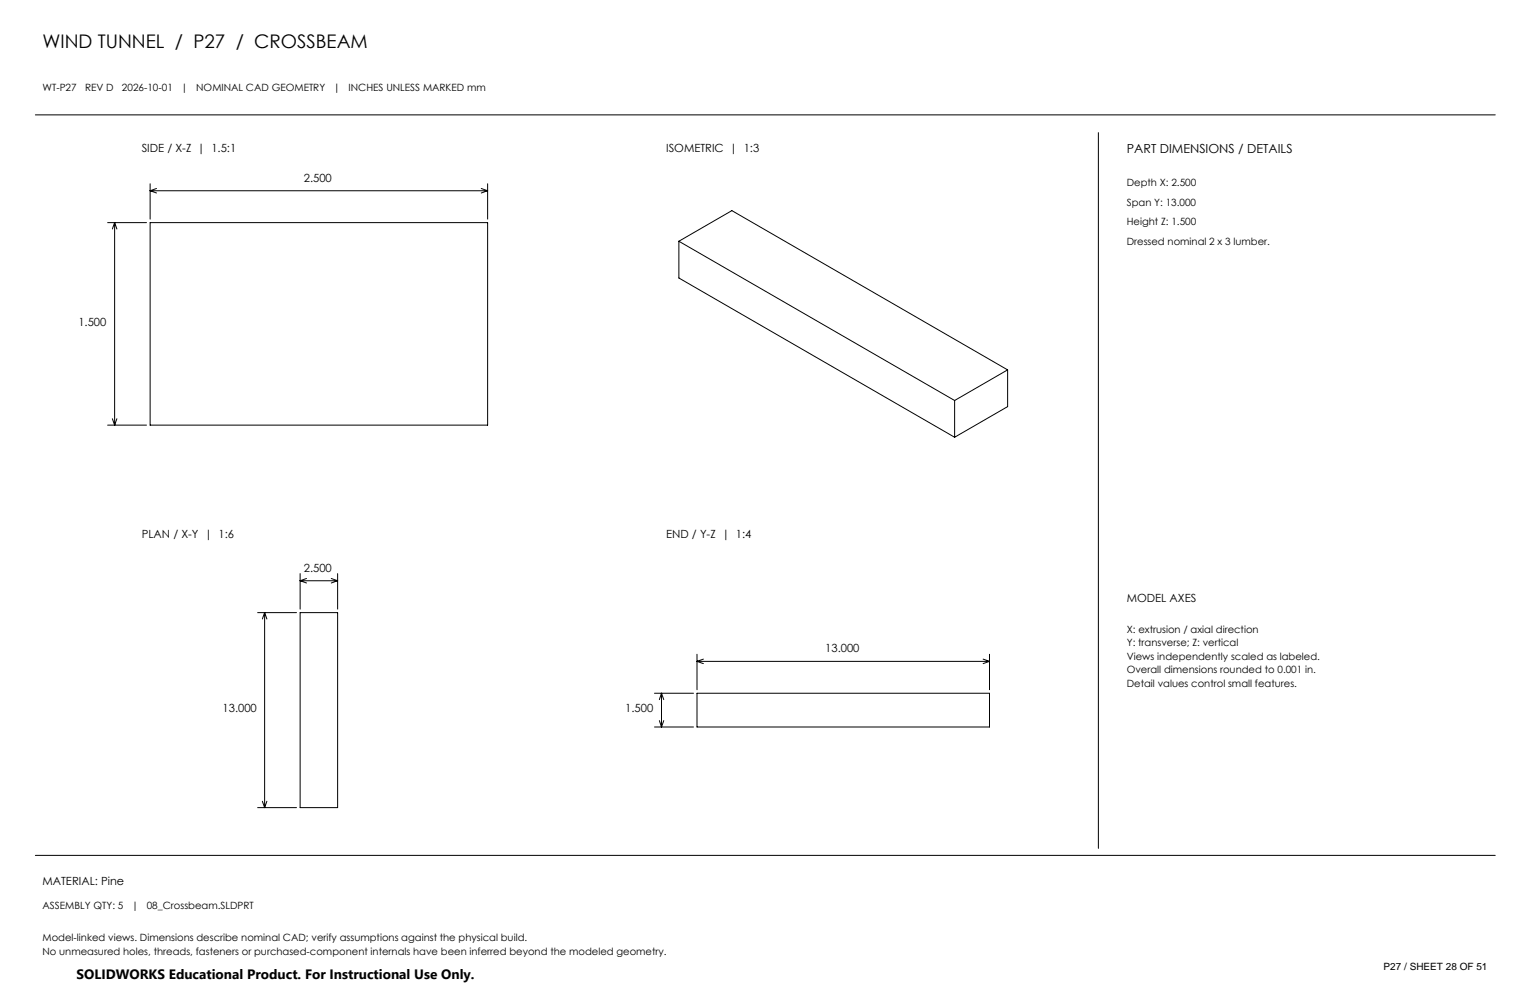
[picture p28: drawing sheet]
<svg xmlns="http://www.w3.org/2000/svg" width="432mm" height="279mm" viewBox="0 0 432 279" stroke-linecap="round" stroke-linejoin="round" font-family="sans-serif">
<defs><g id="words">
<text font-size="5.3" x="12" y="13.5">WIND TUNNEL / P27 / CROSSBEAM</text>
<text font-size="3.8" x="21.6" y="276.3">SOLIDWORKS Educational Product. For Instructional Use Only.</text>
<text font-size="3.5" x="318" y="43.2">PART DIMENSIONS / DETAILS</text>
<g font-size="3.2">
<text x="40" y="42.9">SIDE / X-Z | 1.5:1</text>
<text x="188" y="42.9">ISOMETRIC | 1:3</text>
<text x="85.8" y="51.3">2.500</text>
<text x="22.1" y="91.9">1.500</text>
<text x="40" y="151.9">PLAN / X-Y | 1:6</text>
<text x="188" y="151.9">END / Y-Z | 1:4</text>
<text x="85.8" y="161.4">2.500</text>
<text x="318" y="169.9">MODEL AXES</text>
<text x="232.9" y="184.1">13.000</text>
<text x="62.8" y="200.9">13.000</text>
<text x="176.5" y="200.9">1.500</text>
<text x="12" y="249.9">MATERIAL: Pine</text>
</g>
<g font-size="2.8">
<text x="12" y="25.6">WT-P27</text>
<text x="24" y="25.6">REV D</text>
<text x="34.4" y="25.6">2026-10-01</text>
<text x="51.1" y="25.6">|</text>
<text x="55.4" y="25.6">NOMINAL CAD GEOMETRY</text>
<text x="94.1" y="25.6">|</text>
<text x="98.4" y="25.6">INCHES UNLESS MARKED mm</text>
<text x="318" y="52.6">Depth X: 2.500</text>
<text x="318" y="58.1">Span Y: 13.000</text>
<text x="318" y="63.6">Height Z: 1.500</text>
<text x="318" y="69.1">Dressed nominal 2 x 3 lumber.</text>
<text x="318" y="178.6">X: extrusion / axial direction</text>
<text x="318" y="182.4">Y: transverse; Z: vertical</text>
<text x="318" y="186.3">Views independently scaled as labeled.</text>
<text x="318" y="190.1">Overall dimensions rounded to 0.001 in.</text>
<text x="318" y="193.9">Detail values control small features.</text>
<text x="12" y="256.6">ASSEMBLY QTY: 5</text>
<text x="37.2" y="256.6">|</text>
<text x="41.4" y="256.6">08_Crossbeam.SLDPRT</text>
<text x="12" y="265.6">Model-linked views. Dimensions describe nominal CAD; verify assumptions against the physical build.</text>
<text x="12" y="269.4">No unmeasured holes, threads, fasteners or purchased-component internals have been inferred beyond the modeled geometry.</text>
<text x="390.5" y="273.8">P27 / SHEET 28 OF 51</text>
</g>
</g></defs>
<g fill="none" stroke="#000" stroke-width=".28">
<path d="M10 32.4h412M310 37.4v202M42.4 51.9v9.9M42.4 53.8h95.2M42.4 53.8l1.8 .7M44.2 53.2l-1.8 .6M135.8 53.2l1.8 .6M137.6 51.9v9.9M137.6 53.8l-1.8 .7M30.4 62.8h10.9M32.3 62.8v57.2M32.3 62.8l-.6 1.8"/>
<path d="M32.3 62.8l.7 1.8M42.4 62.8h95.2v57.2h-95.2zM191.6 68.1l77.8 44.9M191.6 68.1l15-8.7 77.8 45M191.6 68.1v10.4l77.8 44.9M30.4 120h10.9M31.7 118.2l.6 1.8M33 118.2l-.7 1.8M269.4 113v10.4M284.4 104.4l-15 8.6M284.4 104.4v10.4l-15 8.6M72.7 172.9h11"/>
<path d="M74.7 172.9v55M74.7 172.9l-.7 1.8M74.7 172.9l.6 1.8M84.7 161.9v10M84.7 172.9h10.6v55h-10.6zM84.7 163.9h10.6M84.7 163.9l1.8 .6M86.5 163.3l-1.8 .6M93.5 163.3l1.8 .6M95.3 161.9v10M95.3 163.9l-1.8 .6M184.7 195.7h11"/>
<path d="M186.7 195.7v9.5M186.7 195.7l-.6 1.7M186.7 195.7l.6 1.7M196.7 195.7h82.6v9.5h-82.6zM196.7 184.6v10.1M196.7 186.7h82.6M196.7 186.7l1.8 .6M198.5 186l-1.8 .7M277.5 186l1.8 .7M279.3 184.6v10.1M279.3 186.7l-1.8 .6M184.7 205.2h11"/>
<path d="M186.1 203.4l.6 1.8M187.3 203.4l-.6 1.8M72.7 227.9h11M74 226.1l.7 1.8M75.3 226.1l-.6 1.8M10 241.4h412"/>
</g>
<use href="#words"/>
</svg>
